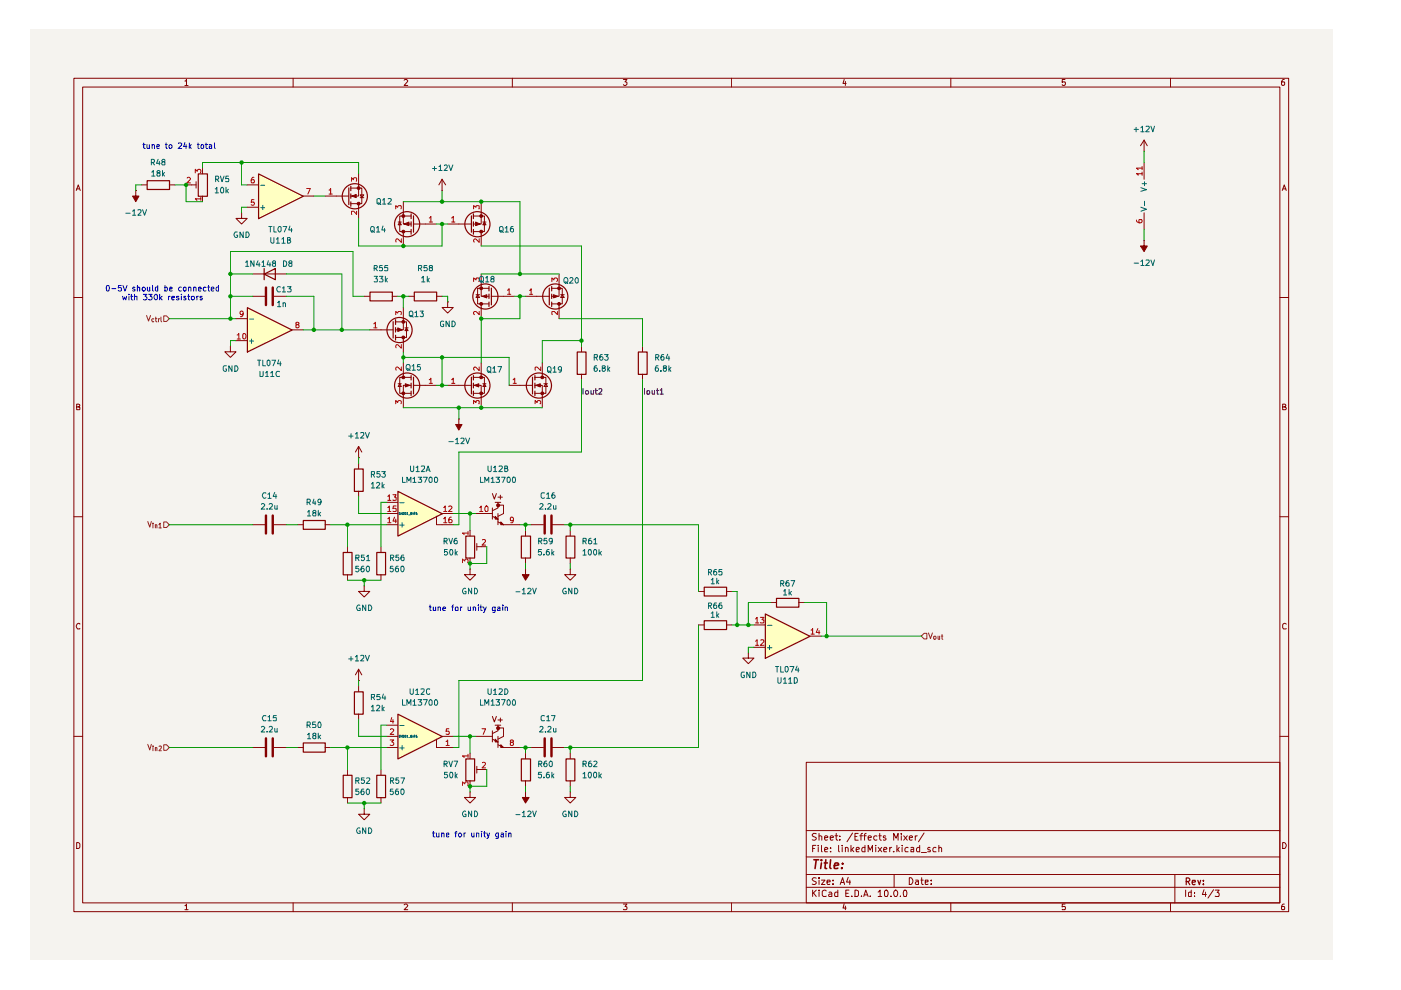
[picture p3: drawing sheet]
<svg xmlns="http://www.w3.org/2000/svg" width="297mm" height="210mm" viewBox="0 0 297 210" stroke-linecap="round" stroke-linejoin="round" font-family="sans-serif">
<path d="M6.3 6.4h276.2v197.1h-276.2z" fill="#f5f3ef"/>
<g fill="none" stroke="#840000" stroke-width=".21">
<path d="M15.7 16.6h257.5v176.7h-257.5zM17.5 18.5h253.9v172.9h-253.9zM39.2 17.2h.2l.1-.4v1.3M39.2 18.1h.7M62.1 16.6v1.9M85.7 17l.2-.2h.3l.2 .3-.7 1h.7M108.6 16.6v1.9M132.2 16.8h.7l-.4 .6 .4 .1v.4l-.2 .2h-.4l-.1-.2M155.1 16.6v1.9M179 16.8l-.3 .9h.7M179.2 17.3v.8M201.6 16.6v1.9"/>
<path d="M225.8 16.8h-.6v.6h.6l.1 .1-.1 .5-.4 .1-.2-.2M248.2 16.6v1.9M272.3 16.8h-.3a.93 .93 0 0 0-.2 1.2h.5l.1-.5-.1-.1h-.5l-.1 .1M16.2 40.4l.4-1.2 .4 1.2M16.3 40h.5M271.9 40.4l.4-1.2 .4 1.2M272 40h.6M15.7 63.1h1.8M271.4 63.1h1.8M16.3 86.3h.4l.2-.3-.1-.2-.5-.1v1.2h.5l.1-.5-.2-.1M271.9 86.3l.6-.1v-.4l-.6-.1v1.2h.6l.2-.4-.3-.2M15.7 109.6h1.8"/>
<path d="M271.4 109.6h1.8M16.9 132.3l-.1-.1a.66 .66 0 0 0-.6 .4 .66 .66 0 0 0 .2 .7h.5M272.7 132.3l-.4-.1-.4 .3v.6l.2 .2h.6M15.7 156.1h1.8M271.4 156.1h1.8M16.3 178.6h.3l.3 .4v.6l-.3 .3h-.3zM170.9 161.6h100.5v29.8h-100.5zM170.9 176.1h100.5M172.3 179.9h.4M173 179.2h-.7v1.4M173.1 176.8l-.6-.1-.3 .3 .1 .3 .7 .2 .1 .2a.51 .51 0 0 1-.4 .4 .51 .51 0 0 1-.5 0M173.5 179.2v.1"/>
<path d="M173.5 179.7v.9M173.7 177.3l.3-.1 .2 .2v.7M173.7 176.7v1.4M174.2 179.2v1.2l.1 .2M174.8 177.6l.7-.1-.1-.2-.4-.1-.2 .2 .1 .7h.5M176 177.6l.7-.1-.1-.2-.4-.1-.2 .2 .1 .7h.5M176.1 179.7v.2M177 177.2h.6M177.3 176.7v1.2l.3 .2M177.8 179.2v1.2l.2 .2M178.1 178v.1M178.1 177.3v.1"/>
<path d="M178.6 179.2v.1M178.6 179.7v.9M179.2 179.8v-.1a.36 .36 0 0 1 .6 .2v.7M179.2 179.7v.9M180.4 179.2v1.4M180.8 176.6l-1.2 1.9M181 179.7l-.6 .6M181.3 177.4h.4M181.9 176.7h-.6v1.4h.6M182.3 177.2h.6M182.9 176.7l-.4 .3v1.1M183.1 177.2h.5"/>
<path d="M183.4 179.2v1.4l-.6-.1a.6 .6 0 0 1 .2-.8h.4M183.6 176.7l-.3 .3v1.1M184.1 177.6l.6-.1v-.2l-.5-.1-.1 .2v.7h.6M185.7 179.2v.1M185.7 179.7v.9M185.9 177.3l-.4-.1-.2 .3v.4l.2 .2h.4M186.2 179.7l.7 .9M186.4 177.2h.5M186.5 176.7v1.2l.4 .2M186.9 179.7l-.7 .9M187.8 177.3h-.5v.2l.6 .4-.3 .2h-.3M188.6 179.7v.9"/>
<path d="M189.1 179.7l-.5 .3M189.5 178.1v-1.4l.5 1 .4-1v1.4M190.2 179.2v1.4M190.7 179.7l-.5 .6M191.1 176.7v.2M191.1 177.2v.9M191.3 179.2v.1M191.3 179.7v.9M191.6 177.2l.8 .9M192.4 177.2l-.8 .9M192.5 179.7h-.3l-.3 .3 .1 .6h.5M192.8 177.6l.7-.1-.2-.3-.5 .2v.5l.2 .2h.4"/>
<path d="M193.1 179.7h.6v.9h-.6v-.4l.6-.2M194.1 177.2v.9M194.5 177.2l-.4 .3M195 179.2v1.4h-.5l-.2-.3 .1-.5 .2-.1h.4M195.9 176.6l-1.2 1.9M197.2 179.7h-.4l-.1 .2 .1 .3 .5 .1-.1 .3h-.5M198.5 179.7h-.5a.59 .59 0 0 0 0 .9h.5M199.1 179.8l.2-.1h.3v.9M199.1 179.2v1.4M271.9 178.6a.65 .65 0 0 1 .8 .7 .65 .65 0 0 1-.8 .6zM39.2 192h.2l.1-.3v1.2M39.2 192.9h.7"/>
<path d="M62.1 191.4v1.9M85.7 191.9l.2-.2h.3l.2 .2-.7 1h.7M108.6 191.4v1.9M132.2 191.7h.7l-.4 .5 .4 .2v.3l-.1 .2-.6-.1M155.1 191.4v1.9M170.9 188.1h100.5M170.9 185.4h100.5M170.9 181.7h100.5M172.3 188.7v1.4M172.5 189.3l.6 .8M173.1 186.2l-.6-.1-.3 .3 .3 .4 .6 .3a.51 .51 0 0 1-.4 .4 .51 .51 0 0 1-.5 0M173.1 188.7l-.8 .8"/>
<path d="M173.7 188.7v.2M173.7 186.1v.2M173.7 186.6v.9M173.7 189.1v1M174.2 186.6h.7l-.7 .9h.7M174.8 180.2l.7-.2-.1-.3h-.4l-.2 .2 .1 .7h.5M175.2 188.9l-.4-.2-.5 .4 .1 .8 .2 .2 .6-.1M175.3 187l.7-.1-.1-.3h-.5l-.1 .2 .1 .7h.5M175.8 189.2l.4-.1 .2 .3v.7h-.6l-.1-.4 .7-.2M176.1 180.5v.1M176.6 187.4v.1M176.6 186.6v.2"/>
<path d="M177.6 188.7v1.4h-.6v-.9h.6M178.1 187.5l.5-1.4 .5 1.4M178.3 187.1h.6M179 191.6l-.3 .9h.7M179.2 192.1v.8M179.3 189.4h.5M179.8 186l-.3 1h.8M180 188.7h-.7v1.4h.7M180.2 186.6v.9M180.6 190v.1M180.6 180.1l.4 .5M181.3 188.7h.3l.4 .4v.6l-.2 .4h-.5z"/>
<path d="M181.5 180.2l.7-.2-.2-.3h-.4l-.1 .7 .1 .2h.5M182.6 190v.1M183.1 190.1l.5-1.4 .5 1.4M183.2 189.7h.7M184.1 180.6v-1.4l.4 1.1 .5-1.1v1.4M184.5 190v.1M186.2 189.1l.4-.4v1.4M186.2 190.1h.7M187.4 180.2l.6-.2-.1-.3h-.4l-.1 .7 .1 .2h.5M187.5 189l.4-.3a.82 .82 0 0 1 .2 1.4l-.5-.1zM188.9 190v.1M189.5 180.5v.1"/>
<path d="M189.6 185.4v2.7M189.8 188.7a.78 .78 0 0 1 .3 1.4h-.4l-.1-.3a.85 .85 0 0 1 .2-1.1zM190.3 180.1l.4 .5M190.9 190v.1M191.6 188.9l.3-.2a.82 .82 0 0 1 .2 1.4l-.5-.1zM192.8 186.1a.72 .72 0 0 1 .8 .7 .72 .72 0 0 1-.8 .7zM194.1 186.6h.5l.1 .9M194.7 186.9h-.4l-.2 .3 .2 .3h.4M195.2 186.6h.5M195.3 180.8h1.1M195.4 186.1v1.2l.3 .2M196.2 187l.6-.1v-.3h-.6v.9h.6"/>
<path d="M197.4 187.4v.1M197.4 186.6v.2M201.6 191.4v1.9M225.8 191.7h-.6v.6l.6-.1 .1 .2-.1 .5-.6-.1M248.2 191.4v1.9M249.1 185.4v6M251.4 188.7v1.4M252.6 188.7v1.4h-.5l-.1-.8 .2-.2 .4 .1M253.2 190v.1M253.2 189.2v.2M255.3 188.6l-.4 1.1h.9M255.6 189.1v1"/>
<path d="M257.3 188.6l-1.2 1.8M257.6 188.7h.9l-.4 .5 .4 .3-.1 .6-.8-.1M272.3 191.7h-.3a.93 .93 0 0 0-.2 1.2h.5l.1-.5-.1-.2h-.5l-.1 .2"/>
</g>
<path d="M251.5 186.9h.5l.3-.3v-.2l-.3-.3h-.5v1.5M251.8 186.9l.5 .7M252.8 187.1l.6-.1v-.4h-.5l-.1 .2 .1 .7h.5M254 186.6l.3 1 .3-1M255.1 187.4v.2M255.1 186.6v.2" fill="none" stroke="#840000" stroke-width=".25"/>
<path d="M172.6 182.3h1M173.1 182.3l-.3 1.8M174.2 182.3v.2M174.2 183l-.2 1.1M174.8 183h.6M175.1 182.3l-.2 1.8h.4M176.1 182.3l-.2 1.6 .3 .2M176.9 183.6l.9-.2-.1-.4h-.7l-.1 .9 .1 .2h.6M178.5 184v.1M178.6 183v.2" fill="none" stroke="#840000" stroke-width=".34"/>
<g fill="#ffffc2">
<path d="M84.3 104.1l9.4 4.8-9.4 4.7z"/>
<path d="M162.2 130.1l9.5 4.8-9.5 4.6z"/>
<path d="M52.4 65.2l9.5 4.7-9.5 4.7z"/>
<path d="M54.8 36.8l9.5 4.8-9.5 4.7z"/>
<path d="M84.3 151.4l9.4 4.7-9.4 4.8z"/>
</g>
<g fill="none" stroke="#840000" stroke-width=".25">
<path d="M116.5 61.1v3.5M117 60.7v1M117 62.4v.9M117 64.1v.9"/>
<circle cx="117.7" cy="62.9" r="2.67"/>
</g>
<path d="M113.8 62.8h2.6M116.9 61.1h2.3v3.3h-2.3" fill="none" stroke="#840000" stroke-width=".21"/>
<path d="M117.4 62.5l.9 .4-.9 .3z" fill="#840000"/>
<path d="M117.3 62.5l1 .3-1 .4zM118.5 64.4v.8" fill="none" stroke="#840000" stroke-width=".21"/>
<path d="M118.3 64.2h.4v.5h-.4z" fill="#840000"/>
<path d="M118.3 64.2h.4v.5h-.4z" fill="none" stroke="#840000" stroke-width=".21"/>
<path d="M118.3 60.9h.4v.5h-.4z" fill="#840000"/>
<path d="M118.5 58.1v4.7h-1.6M111.4 62.8h2.4M118.3 60.9h.4v.5h-.4zM118.5 65.2v2.4M118.9 62.5h.7M119.2 62.5l.4 .6h-.7zM104.4 107.7v2.4M104.4 109.5l1.2 .6M105 106.5h1.2M105.6 106.5v1.2l-1.2 .6" fill="none" stroke="#840000" stroke-width=".21"/>
<path d="M117 59.7v-.8l.4 .5 .3-.5 .4 .1 .1 .5-.2 .2M112.3 61.6h.1l.2-.4v1.2M112.3 62.4h.6M118.2 66v.7l-.7-.7-.5 .1 .1 .6" fill="none" stroke="#a90000" stroke-width=".21"/>
<path d="M105.4 106.9h.4v.4h-.4z" fill="#840000"/>
<path d="M105.4 106.9h.4v.5h-.4z" fill="none" stroke="#840000" stroke-width=".25"/>
<path d="M105.6 107.1h1.2v1.8l-1.2 .6M105.6 108.9v2.4" fill="none" stroke="#840000" stroke-width=".21"/>
<path d="M105 109.5l.6 .6h-.6z" fill="#840000"/>
<path d="M105 109.5l.6 .6h-.6zM105.6 110.7l1.2 .6" fill="none" stroke="#840000" stroke-width=".21"/>
<path d="M106.2 110.7l.6 .6h-.6z" fill="#840000"/>
<path d="M110.2 81.7h2.7M113.4 80h2.3v3.4h-2.3M100.8 108.9h3.6M104.4 104.6l.4 1.2 .4-1.2M105.6 105.4h.9M106.1 105v.8M106.2 110.7l.6 .6h-.6zM106.8 111.3h3.4" fill="none" stroke="#840000" stroke-width=".21"/>
<path d="M101.7 107.6h.2l.1-.3v1.2M101.7 108.5h.7M103 107.4l.2-.1 .3 .2v.8l-.2 .2h-.3l-.2-.5zM108.9 110.2l-.3 .2-.4-.1v-.5l.4-.2a.81 .81 0 0 1 0 1.2h-.3" fill="none" stroke="#a90000" stroke-width=".21"/>
<path d="M112.9 80v3.5M113.4 79.6v1M113.4 81.2v1.1M113.4 82.9v1" fill="none" stroke="#840000" stroke-width=".25"/>
<path d="M113.6 81.7l1-.3v.6z" fill="#840000"/>
<path d="M115 79.3v.7M113.6 81.7l1-.3v.6z" fill="none" stroke="#840000" stroke-width=".21"/>
<circle cx="114.3" cy="81.7" r="2.67" fill="none" stroke="#840000" stroke-width=".25"/>
<path d="M114.8 79.8h.4v.4h-.4z" fill="#840000"/>
<path d="M114.8 79.8h.4v.4h-.4z" fill="none" stroke="#840000" stroke-width=".21"/>
<path d="M114.8 83.2h.4v.4h-.4z" fill="#840000"/>
<path d="M115 77v2.3M107.9 81.7h2.3M113.4 81.7h1.6v4.7M114.8 83.2h.4v.4h-.4zM115.3 81.4h.8M115.7 81.4l.4 .6h-.8z" fill="none" stroke="#840000" stroke-width=".21"/>
<path d="M114.6 77.8v.8l-.8-.8-.3 .1v.6M108.8 80.5l.3-.3v1.1M108.8 81.3h.7M113.5 85.6v-.7l.4 .4 .1-.3h.6v.5l-.1 .1" fill="none" stroke="#a90000" stroke-width=".21"/>
<path d="M34.7 110.7h.6l.6 .6-.6 .5h-.6z" fill="#f5f3ef"/>
<path d="M31.3 110.6l.4 1.2 .4-1.2M32.4 110.9v.2M32.4 111.3v.6M32.9 111.3h.4v.6M32.9 111.3v.6M33.7 111.3l.3-.4v1M33.7 111.9h.5M34.7 110.7h.6l.6 .6-.6 .5h-.6z" fill="none" stroke="#715600" stroke-width=".21"/>
<path d="M56.4 109.3v3.8M57.8 109.3v3.8" fill="none" stroke="#840000" stroke-width=".51"/>
<g fill="none" stroke="#840000" stroke-width=".21">
<path d="M76 98.2v1.2M53.6 111.3h2.6M58.1 111.3h2.6M63.1 111.3h1.2M68.9 111.3h1.2M76 104.1v1.2M82 111.3h2.3M82 108.9h2.3M82 106.5h2.3M92.5 109.5v1.8h3.6M93.7 108.9h2.4M76 144.3h.1"/>
<path d="M76 141.9v2.4M76 145.5v1.1M76 151.4v1.2M76 141.9l-.6 1.2M76 141.9l.7 1.2"/>
</g>
<path d="M75.1 99.4h1.9v4.8h-1.9zM64.3 110.4h4.7v1.8h-4.7zM84.4 104.2l9.4 4.7-9.4 4.8zM75.1 146.7h1.9v4.7h-1.9z" fill="none" stroke="#840000" stroke-width=".25"/>
<g fill="none" stroke="#a90000" stroke-width=".21">
<path d="M82.2 105.2l.3-.3v1.2M82.2 110l.3-.4v1.2M82.2 107.6l.3-.3v1.2M82.2 108.5h.7M82.2 106.1h.7M82.2 110.8h.7M83.3 104.9h.7l-.3 .5 .3 .1v.5h-.7M83.7 109.6l-.4 .9h.8M83.9 110.1v.7M84 107.3h-.6l-.1 .6 .6-.1 .1 .6h-.7M94.1 107.6l.3-.3v1.2M94.1 110l.3-.4v1.2"/>
<path d="M94.1 108.5h.6M94.1 110.8h.6M95.2 107.4l.4-.1 .2 .3-.7 .9h.7M95.7 109.6l-.4 .1-.1 .3v.7l.5 .1 .1-.1v-.4l-.1-.1h-.5v.1"/>
</g>
<g fill="none" stroke="#006464" stroke-width=".21">
<path d="M84.6 108.7l.3 .1v.3h-.3zM84.8 106.6h.9M84.8 111.3h.9M85.1 108.7v.4M85.3 110.8v1M85.4 108.7l.2 .1v.3h-.3zM85.8 108.7l.3 .1v.3h-.3zM86.3 108.8h.2M86.5 108.7h-.2v.4h.2M86.6 109.2h.4M87.1 108.8h.2v-.1h-.2v.4h.2l-.1-.3M87.6 108.7v.4"/>
<path d="M87.7 109.1l.1-.4 .2 .4M87.8 109h.2M88.4 108.7h-.2v.1l.2 .1v.2h-.2"/>
</g>
<path d="M34.7 157.9h.6l.6 .6-.6 .6h-.6z" fill="#f5f3ef"/>
<path d="M31.3 157.8l.4 1.2 .4-1.2M32.4 158.2h.1M32.4 158.5v.7M32.9 158.6h.4v.6M32.9 158.5v.7M33.7 158.2h.5v.4l-.5 .6h.5M34.7 157.9h.6l.6 .6-.6 .6h-.6z" fill="none" stroke="#715600" stroke-width=".21"/>
<path d="M56.4 156.5v3.9M57.8 156.5v3.9" fill="none" stroke="#840000" stroke-width=".51"/>
<g fill="none" stroke="#840000" stroke-width=".21">
<path d="M39.5 39.2h2.1M41.6 38.5v1.4M42.9 35.6v1.2M42.9 41.6v1.2M73.7 115.9v1.2M80.8 115.9v1.2M73.7 121.8v1.2M77.2 124.2v1.2h1.2l-1.2 1.2-1.2-1.2h1.2M77.2 124.2h.1M80.8 121.8v1.2M53.6 158.5h2.6M58.1 158.5h2.6"/>
<path d="M63.1 158.5h1.2M68.9 158.5h1.2"/>
</g>
<path d="M42 36.9h2v4.7h-2zM72.8 117.1h1.8v4.8h-1.8zM79.9 117.1h1.8v4.8h-1.8zM64.3 157.5h4.7v2h-4.7z" fill="none" stroke="#840000" stroke-width=".25"/>
<path d="M39.7 37.8l.4-.2 .3 .3-.8 .9h.8M41.4 36.7v-.8l.4 .4 .1-.3h.6v.7M42.6 42.2h-1.2l.3 .3M42.6 41.8v.7" fill="none" stroke="#a90000" stroke-width=".21"/>
<path d="M34.7 67h.6l.6 .6-.6 .6h-.6z" fill="#f5f3ef"/>
<path d="M31.1 66.9l.4 1.2 .4-1.2M32.6 67.6h-.3l-.1 .1 .1 .5h.3M32.9 67.6h.4M33 67.2v.9l.3 .1M33.6 67.6v.6M33.9 67.6l-.3 .1M34.1 67.2v.9l.2 .1M34.7 67h.6l.6 .6-.6 .6h-.6z" fill="none" stroke="#715600" stroke-width=".21"/>
<path d="M51.2 45.1v1.2h1.2l-1.2 1.2-1.2-1.2h1.2M51.2 45.1h.1" fill="none" stroke="#840000" stroke-width=".21"/>
<path d="M28.8 40.4v1.2h.7l-.7 1.2-.7-1.2h.7z" fill="#840000"/>
<path d="M30 39.2h1.2M35.9 39.2h1.2M28.8 40.4v1.2h-.7l.7 1.2 .7-1.2h-.7M28.8 40.4h.1M97.3 47.5h2.6M100.3 45.8h2.4v3.3h-2.4" fill="none" stroke="#840000" stroke-width=".21"/>
<g fill="none" stroke="#840000" stroke-width=".25">
<path d="M31.2 38.3h4.7v1.9h-4.7zM99.9 45.8v3.4M100.4 45.3v1.1M100.4 47v1M100.4 48.6v1.1"/>
<circle cx="101.2" cy="47.5" r="2.67"/>
</g>
<path d="M100.9 47.1l.9 .4-.9 .4z" fill="#840000"/>
<path d="M100.8 47.1l1 .4-1 .3zM102 49.1v.7" fill="none" stroke="#840000" stroke-width=".21"/>
<path d="M101.8 48.9h.4v.4h-.4z" fill="#840000"/>
<path d="M101.8 48.9h.4v.4h-.4z" fill="none" stroke="#840000" stroke-width=".21"/>
<path d="M101.8 45.6h.4v.4h-.4z" fill="#840000"/>
<path d="M93.7 38l-.7 1.2M93.7 38l.8 1.2M93.7 38v2.4M87.1 45.8h-2.3v3.3h2.3M87.6 47.5h2.6M93.7 40.4h.1M94.9 47.5h2.4M101.8 45.6h.4v.4h-.4zM102 42.8v4.7h-1.7M102 49.8v2.4M102.4 47.1h.6M102.7 47.1l.3 .6h-.6z" fill="none" stroke="#840000" stroke-width=".21"/>
<path d="M95.8 46.2l.3-.3v1.2M95.8 47.1h.6M100.4 44.3v-.7l.5 .3 .1-.3h.5v.7M101.6 50.6v.8l-.8-.8-.4 .3 .2 .4" fill="none" stroke="#a90000" stroke-width=".21"/>
<g fill="none" stroke="#840000" stroke-width=".25">
<path d="M87.2 45.3v1.1M87.2 47v1M87.2 48.6v1.1M87.7 45.8v3.4"/>
<circle cx="86.3" cy="47.5" r="2.67"/>
</g>
<path d="M85.7 47.5l1-.4v.8z" fill="#840000"/>
<path d="M85.5 49.1v.7M85.7 47.5l1-.4v.7z" fill="none" stroke="#840000" stroke-width=".21"/>
<path d="M85.3 48.9h.4v.4h-.4z" fill="#840000"/>
<path d="M85.3 48.9h.4v.4h-.4z" fill="none" stroke="#840000" stroke-width=".21"/>
<path d="M85.3 45.6h.4v.4h-.4z" fill="#840000"/>
<path d="M84.4 47.1h.7M84.8 47.1l.3 .6h-.7zM85.3 45.6h.4v.4h-.4zM85.5 42.8v4.7h1.6M85.5 49.8v2.4M90.2 47.5h2.3M97.3 81.7h2.6M100.3 80h2.4v3.4h-2.4" fill="none" stroke="#840000" stroke-width=".21"/>
<path d="M83.9 44.3v-.7l.4 .3 .2-.3h.5v.7M85.1 50.6v.8l-.9-.8-.3 .3 .1 .4M91 46.2l.4-.3v1.2M91 47.1h.7" fill="none" stroke="#a90000" stroke-width=".21"/>
<path d="M99.9 80v3.5M100.4 79.6v1M100.4 81.2v1.1M100.4 82.9v1" fill="none" stroke="#840000" stroke-width=".25"/>
<path d="M100.6 81.7l.9-.3v.6z" fill="#840000"/>
<path d="M102 79.3v.7M100.6 81.7l.9-.3v.6z" fill="none" stroke="#840000" stroke-width=".21"/>
<circle cx="101.2" cy="81.7" r="2.67" fill="none" stroke="#840000" stroke-width=".25"/>
<path d="M101.8 79.8h.4v.4h-.4z" fill="#840000"/>
<path d="M101.8 79.8h.4v.4h-.4z" fill="none" stroke="#840000" stroke-width=".21"/>
<path d="M101.8 83.2h.4v.4h-.4z" fill="#840000"/>
<path d="M102 77v2.3M94.9 81.7h2.4M100.3 81.7h1.7v4.7M101.8 83.2h.4v.4h-.4zM102.4 81.4h.6M102.7 81.4l.3 .6h-.6z" fill="none" stroke="#840000" stroke-width=".21"/>
<path d="M101.6 77.8v.8l-.8-.8-.4 .3 .2 .4M95.8 80.5l.3-.3v1.1M95.8 81.3h.6M100.4 85.6v-.7l.5 .4v-.3l.2-.1 .5 .1-.1 .6" fill="none" stroke="#a90000" stroke-width=".21"/>
<path d="M97.3 88.8v1.2h.7l-.7 1.2-.7-1.2h.7z" fill="#840000"/>
<path d="M76 97h.1M76 94.7l-.6 1.1M76 94.7l.7 1.1M76 94.7v2.3M87.1 80h-2.3v3.4h2.3M87.6 81.7h2.6M97.3 88.8v1.2h-.7l.7 1.2 .7-1.2h-.7M97.3 88.8h.1" fill="none" stroke="#840000" stroke-width=".21"/>
<path d="M87.2 79.6v1M87.7 80v3.5M87.2 81.2v1.1M87.2 82.9v1" fill="none" stroke="#840000" stroke-width=".25"/>
<path d="M85.9 81.4l1 .3-1 .3z" fill="#840000"/>
<path d="M85.5 79.3v.7M85.9 81.4l1 .3-1 .3z" fill="none" stroke="#840000" stroke-width=".21"/>
<circle cx="86.3" cy="81.7" r="2.67" fill="none" stroke="#840000" stroke-width=".25"/>
<path d="M85.3 79.8h.4v.4h-.4z" fill="#840000"/>
<path d="M85.3 79.8h.4v.4h-.4z" fill="none" stroke="#840000" stroke-width=".21"/>
<path d="M85.3 83.2h.4v.4h-.4z" fill="#840000"/>
<path d="M80.8 69.9h2.5M83.8 68.2h2.4v3.3h-2.4M85.5 77v2.3M84.4 81.4h.7M84.8 81.4l.3 .6h-.7zM85.3 83.2h.4v.4h-.4zM87.1 81.7h-1.6v4.7M90.2 81.7h2.3" fill="none" stroke="#840000" stroke-width=".21"/>
<path d="M85.1 77.8v.8l-.9-.8-.3 .3 .1 .4M83.9 85.6v-.7l.4 .4 .3-.4 .4 .1v.6M91 80.5l.4-.3v1.1M91 81.3h.7" fill="none" stroke="#a90000" stroke-width=".21"/>
<g fill="none" stroke="#840000" stroke-width=".25">
<path d="M83.4 68.2v3.5M83.9 67.8v1M83.9 69.5v.9M83.9 71.1v1"/>
<circle cx="84.7" cy="70" r="2.67"/>
</g>
<path d="M84.4 69.6l.9 .4-.9 .3z" fill="#840000"/>
<path d="M84.3 69.5l1 .4-1 .4zM85.5 71.5v.7" fill="none" stroke="#840000" stroke-width=".21"/>
<path d="M85.3 71.3h.4v.5h-.4z" fill="#840000"/>
<path d="M85.3 71.3h.4v.5h-.4z" fill="none" stroke="#840000" stroke-width=".21"/>
<path d="M85.3 68h.4v.5h-.4z" fill="#840000"/>
<path d="M78.4 69.9h2.4M85.3 68h.4v.5h-.4zM85.5 65.2v4.7h-1.7M85.5 72.2v2.4M85.9 69.5h.6M86.2 69.5l.3 .6h-.6zM94.9 64v1.2h1.2l-1.2 1.2-1.2-1.2h1.2M94.9 64h.1M103.6 61.1h-2.3v3.3h2.3M104.1 62.8h2.7" fill="none" stroke="#840000" stroke-width=".21"/>
<path d="M79.2 68.7l.4-.4v1.2M79.2 69.5h.7M83.9 66.7v-.7l.4 .4 .2-.4h.5v.7M85.1 73.1v.7l-.9-.7-.3 .2 .1 .4" fill="none" stroke="#a90000" stroke-width=".21"/>
<g fill="none" stroke="#840000" stroke-width=".25">
<path d="M103.7 60.7v1M103.7 62.4v.9M103.7 64.1v.9M104.2 61.1v3.5"/>
<circle cx="102.9" cy="62.9" r="2.67"/>
</g>
<path d="M102.3 62.9l1-.4v.7z" fill="#840000"/>
<path d="M102 64.4v.8M102.3 62.8l.9-.3v.7z" fill="none" stroke="#840000" stroke-width=".21"/>
<path d="M101.8 64.2h.4v.5h-.4z" fill="#840000"/>
<path d="M101.8 64.2h.4v.5h-.4z" fill="none" stroke="#840000" stroke-width=".21"/>
<path d="M101.8 60.9h.4v.5h-.4z" fill="#840000"/>
<g fill="none" stroke="#840000" stroke-width=".21">
<path d="M102 58.1v4.7h1.6M77.2 62.8h1.2M83.1 62.8h1.2M86.7 62.8h1.1M92.5 62.8h1.2M100.9 62.5h.8M101.3 62.5l.4 .6h-.8zM101.8 60.9h.4v.5h-.4zM102 65.2v2.4M106.8 62.8h2.3M99.7 120.6v1.2h1.1l-1.1 1.2-1.2-1.2h1.2M99.7 120.6h.1"/>
<path d="M120.9 120.6v1.2h1.2l-1.2 1.2-1.2-1.2h1.2M120.9 120.6h.1"/>
</g>
<path d="M100.4 59.7v-.8l.5 .5v-.4l.2-.1 .5 .1-.1 .7M101.6 66v.7l-.7-.7h-.3l-.2 .2v.3l.2 .2M107.6 61.6l.3-.4v1.2M107.6 62.4h.7" fill="none" stroke="#a90000" stroke-width=".21"/>
<path d="M78.4 61.9h4.8v1.9h-4.8zM87.8 61.9h4.8v1.9h-4.8z" fill="none" stroke="#840000" stroke-width=".25"/>
<path d="M111.4 120.7v1.1h.8l-.8 1.2-.7-1.2h.7z" fill="#840000"/>
<g fill="none" stroke="#840000" stroke-width=".21">
<path d="M123.3 73.4v1.2M123.3 79.3v1.2M136.2 73.4v1.2M136.2 79.3v1.2M99.7 112.4v1.2M99.7 118.3v1.2M101.1 115.2v1.5M101.1 115.9h2.1M111.4 112.4v1.2M111.4 118.3v1.2M112.6 111.3h2.6M117.1 111.3h2.6"/>
<path d="M120.9 112.4v1.2M120.9 118.3v1.2M111.4 120.6v1.2h-.7l.7 1.2 .8-1.2h-.8M111.4 120.6h.1M148.1 125.4h1.2M148.1 132.5h1.2M154 125.4h1.2M154 132.5h1.2M163.4 127.8h1.2M169.3 127.8h1.2"/>
</g>
<path d="M122.4 74.6h1.8v4.8h-1.8zM135.3 74.6h1.9v4.8h-1.9zM98.8 113.7h1.8v4.6h-1.8zM110.5 113.7h2v4.6h-2zM120 113.7h1.9v4.6h-1.9zM149.3 124.5h4.8v1.9h-4.8zM149.3 131.6h4.8v1.9h-4.8zM164.6 126.9h4.8v1.8h-4.8z" fill="none" stroke="#840000" stroke-width=".25"/>
<path d="M98 119.3v-.8l.6 .5 .1-.5h.4l.1 .2-.1 .6M99.2 113h-1.2l.4 .2v.2M99.2 112.7v.7M102.3 114.5l.4-.1 .3 .3-.8 .9h.8" fill="none" stroke="#a90000" stroke-width=".21"/>
<g fill="none" stroke="#0f0f0f" stroke-width=".21">
<path d="M123.6 82.4v1.2M124.2 82.9h.5l.1 .5-.2 .2h-.3l-.2-.2zM125.3 82.8v.8l.5-.1M125.8 82.8v.8M126.2 82.8h.5M126.3 82.4v1l.1 .2h.3M127 82.5l.4-.1 .2 .1v.4l-.7 .7h.7M136.7 82.4v1.2M137.2 82.9h.5v.7l-.5-.1zM138.3 82.8v.8l.5-.1M138.8 82.8v.8M139.2 82.8h.4"/>
<path d="M139.4 82.4v1.2h.2M140 82.7l.3-.3v1.2M140 83.6h.6"/>
</g>
<path d="M115.5 109.3v3.8M116.9 109.3v3.8" fill="none" stroke="#840000" stroke-width=".51"/>
<path d="M195.9 134.3h.6v1.2h-.6l-.6-.6z" fill="#f5f3ef"/>
<path d="M195.3 134.9l.6-.6h.6v1.2h-.6zM196.8 134.2l.5 1.2 .4-1.2M198 135l.3-.1 .2 .1-.2 .6-.3-.1zM198.9 134.9v.6h.3M199.2 134.9v.7M199.6 134.9h.3M199.7 134.5v1l.2 .1" fill="none" stroke="#715600" stroke-width=".21"/>
<path d="M242.6 51v1.2h.6l-.6 1.1-.8-1.1h.8z" fill="#840000"/>
<g fill="none" stroke="#840000" stroke-width=".21">
<path d="M74.3 39.9h2.4v3.3h-2.4M242.6 32.1h.1M242.6 29.7l-.8 1.2M242.6 29.7l.6 1.2M242.6 29.7v2.4M242.6 34.5v3.5M53.6 58.1h7.1M71.3 41.6h2.6M242.6 51v1.2h-.8l.8 1.1 .6-1.1h-.6M242.6 51h.1M242.6 45.1v3.5M48.9 73.4v1.2h1.1l-1.1 1.2-1.2-1.2h1.2"/>
<path d="M48.9 73.4h.1M50 67.6h2.4M50 72.2h2.4M53.6 62.8h2.6M58.1 62.8h2.6M61.9 69.9h2.4M158.7 138.4v1.1h1.2l-1.2 1.2-1.2-1.2h1.2M158.7 138.4h.1M159.9 137.2h2.3M159.9 132.5h2.3M171.7 134.9h2.4"/>
</g>
<g fill="none" stroke="#a90000" stroke-width=".21">
<path d="M242.1 36.8h-1.1l.3 .2v.2M242.1 35.6h-1.1l.3 .4M242.1 35.3v.7M242.1 36.5v.7M241 46.7v.2a.73 .73 0 0 0 1.1 .2v-.5h-.5l-.1 .5 .1 .1M50.3 71l.3-.3v1.2M50.3 71.9h.7M51.6 66.5l-.5 .2-.1-.1-.1-.4a.35 .35 0 0 1 .3-.3 .35 .35 0 0 1 .4 .3l-.2 .9h-.4M51.6 70.8l.2-.1a.64 .64 0 0 1 .4 .6 .64 .64 0 0 1-.5 .6l-.2-.3zM62.9 68.8l-.2-.1v-.3h.6v.3l-.6 .2v.5l.2 .1h.3l.2-.2-.2-.5M160.2 136l.3-.4v1.2M160.2 131.2l.3-.3v1.2"/>
<path d="M160.2 136.8h.7M160.2 132.1h.7M161.2 130.9h.8l-.5 .5h.4l.1 .2-.1 .5-.7-.1M161.3 135.7l.4-.1 .3 .4-.8 .8h.8M172 133.6l.3-.3v1.2M172 134.5h.6M173.4 133.3l-.3 .8h.7M173.7 133.7v.8"/>
</g>
<path d="M241.9 39.8l1.2 .4-1.2 .4M242.1 38.9h1M242.7 38.5v.9M241.9 43.9l1.2 .5-1.2 .4M242.7 42.7v.9M52.9 67.6h.9M52.9 72.3h.9M53.3 71.9v.9M162.7 137.3h1M162.7 132.6h1M163.2 136.8v1" fill="none" stroke="#006464" stroke-width=".21"/>
<path d="M74 39.8v3.6M74.4 39.5v.9M56 58.1l2.4-1.2v2.4zM56 56.9v2.4M74.4 41.1v.9M74.4 42.8v.9M52.5 65.2l9.4 4.8-9.4 4.6zM162.3 130.2l9.4 4.7-9.4 4.7z" fill="none" stroke="#840000" stroke-width=".25"/>
<path d="M56.4 61v3.7M57.8 61v3.7" fill="none" stroke="#840000" stroke-width=".51"/>
<path d="M74.6 41.6l.9-.4v.7z" fill="#840000"/>
<path d="M74.6 41.6l.9-.4v.7zM76 43.2v.7" fill="none" stroke="#840000" stroke-width=".21"/>
<circle cx="75.2" cy="41.6" r="2.67" fill="none" stroke="#840000" stroke-width=".25"/>
<path d="M75.8 43h.4v.4h-.4z" fill="#840000"/>
<path d="M75.8 43h.4v.4h-.4z" fill="none" stroke="#840000" stroke-width=".21"/>
<path d="M75.8 39.7h.4v.4h-.4z" fill="#840000"/>
<g fill="none" stroke="#840000" stroke-width=".21">
<path d="M52.4 39.2h2.4M75.8 39.7h.4v.4h-.4zM76 36.8v4.8h-1.7M52.4 43.9h2.4M64.3 41.6h2.2M68.9 41.6h2.4M76 43.9v2.4M76.4 41.3h.7l-.4 .6zM76.4 41.9h.7M99.7 159.7v1.2M104.4 154.9v2.4M104.4 156.7l1.2 .6"/>
<path d="M105 153.8h1.2M105.6 153.8v1.1l-1.2 .6M112.6 158.5h2.6M117.1 158.5h2.6M99.7 167.9v1.2h1.1l-1.1 1.2-1.2-1.2h1.2M99.7 167.9h.1M99.7 165.5v1.2M101.1 162.5v1.4M101.1 163.2h2.1"/>
</g>
<path d="M53.8 37.6h-.2a.93 .93 0 0 0-.3 1.2h.5l.1-.5-.1-.2h-.5v.2M65 40h.8l-.5 1.1M74.5 38.4v-.7l.4 .4 .2-.4 .5 .1-.1 .6M53.8 42.3h-.5v.6l.5-.1v.6h-.5M69.8 40.3h.1l.2-.3v1.1M69.8 41.1h.6M75.6 44.8v.7l-.6-.7-.5 .1 .1 .6M99.2 159.9v.7M98 166.5v-.7l.6 .4 .1-.4h.4l.1 .1-.1 .6M99.2 160.3h-1.2l.4 .1v.2M102.3 161.7l.4-.1 .3 .4-.8 .8h.8" fill="none" stroke="#a90000" stroke-width=".21"/>
<path d="M54.8 36.9l9.5 4.7-9.5 4.8zM98.8 160.9h1.8v4.7h-1.8z" fill="none" stroke="#840000" stroke-width=".25"/>
<path d="M55.3 39.3h.8M55.3 44h.8M55.7 43.5v.9" fill="none" stroke="#006464" stroke-width=".21"/>
<path d="M115.5 156.5v3.9M116.9 156.5v3.9" fill="none" stroke="#840000" stroke-width=".51"/>
<path d="M105.4 154.1h.4v.5h-.4z" fill="#840000"/>
<path d="M105.4 154.2h.4v.4h-.4z" fill="none" stroke="#840000" stroke-width=".25"/>
<path d="M105.6 154.3h1.2v1.8l-1.2 .6M105.6 156.1v2.4" fill="none" stroke="#840000" stroke-width=".21"/>
<path d="M105 156.7l.6 .6h-.6z" fill="#840000"/>
<path d="M105 156.7l.6 .6h-.6zM105.6 157.9l1.2 .6" fill="none" stroke="#840000" stroke-width=".21"/>
<path d="M106.2 157.9l.6 .6h-.6z" fill="#840000"/>
<g fill="none" stroke="#840000" stroke-width=".21">
<path d="M82 156.1h2.3M82 158.5h2.3M82 153.8h2.3M92.5 156.7v1.8h3.6M93.7 156.1h2.4M100.8 156.1h3.6M104.4 151.9l.4 1.2 .4-1.2M105.6 152.7h.9M106.1 152.2v.9M106.2 157.9l.6 .6h-.6zM106.8 158.5h3.4M111.4 159.7v1.2"/>
<path d="M120.9 159.7v1.2M73.7 163.2v1.1M73.7 169.1v1.2M77.2 171.4v1.2h1.2l-1.2 1.2-1.2-1.2h1.2M77.2 171.4h.1M80.8 163.2v1.1M80.8 169.1v1.2M111.4 165.5v1.2M120.9 165.5v1.2"/>
</g>
<path d="M82.7 156.9h.8l-.4 .4 .4 .3-.1 .4h-.7M82.8 154.7l.4-.2 .3 .4-.8 .8h.8M83.1 152.1l-.3 .9h.7M83.3 152.6v.7M94.6 157.2l.3-.3v1.2M94.6 158.1h.6M95.2 154.5h-.5l-.1 .6 .6-.1v.7l-.6-.1M102.2 154.5h.8l-.6 1.2M108.4 157.4l-.2-.1v-.3h.6v.3l-.6 .2v.5l.2 .1h.2l.3-.3-.3-.4" fill="none" stroke="#a90000" stroke-width=".21"/>
<path d="M84.4 151.4l9.4 4.8-9.4 4.7zM72.8 164.4h1.8v4.7h-1.8zM79.9 164.4h1.8v4.7h-1.8zM110.5 160.9h2v4.7h-2zM120 160.9h1.9v4.7h-1.9z" fill="none" stroke="#840000" stroke-width=".25"/>
<g fill="none" stroke="#006464" stroke-width=".21">
<path d="M84.6 155.9h.3l-.1 .4h-.2zM84.8 158.6h.9M84.8 153.8h.9M85.1 155.9v.4M85.3 158.1v.9M85.3 155.9h.3v.4h-.3zM85.8 155.9h.3l-.1 .4h-.2zM86.3 156.1h.2M86.5 155.9h-.2v.4h.2M86.6 156.4h.4M87.1 156.1h.2v-.2h-.2v.4h.2l-.1-.2M87.6 155.9v.4"/>
<path d="M87.7 156.3l.1-.4 .2 .4M87.8 156.3h.2M88.4 155.9h-.2v.2l.2 .1v.1h-.2"/>
</g>
<path d="M111.4 167.9v1.2h.8l-.8 1.2-.7-1.2h.7z" fill="#840000"/>
<path d="M111.4 167.9v1.2h-.7l.7 1.2 .8-1.2h-.8M111.4 167.9h.1M120.9 167.9v1.2h1.2l-1.2 1.2-1.2-1.2h1.2M120.9 167.9h.1" fill="none" stroke="#840000" stroke-width=".21"/>
<g fill="none" stroke="#009600" stroke-width=".21">
<path d="M30 39.2h-1.2v1.2M37.1 39.2h2.4v3.6h3.4M42.9 35.6v-1.1h33.1v2.3M51.2 34.5v4.7h1.2M242.6 32.1v2.4M48.9 58.1h4.7M52.4 43.9h-1.2v1.2M60.7 58.1h11.8v11.8M66.5 41.6h2.4M76 46.3v5.9h17.7v-4.7M85.5 42.8h24.7v15.3M92.5 47.5h2.4"/>
<path d="M93.7 40.4v2.4M102 52.2h21.3v21.2M102 58.1h16.5M242.6 48.6v2.4M35.9 67.6h14.1M48.9 62.8h4.7M50 72.2h-1.1v1.2M60.7 62.8h5.8v7.1M64.3 69.9h14.1M77.2 62.8h-2.4v-9.5h-25.9v14.3M84.3 62.8h2.4M85.5 75.8h22.4v5.9"/>
<path d="M85.5 62.8v2.4M85.5 74.6v2.4M93.7 75.8v5.9M93.7 62.8h1.2v1.2M109.1 62.8h2.3M110.2 62.8v4.8h-8.2v9.4M118.5 67.6h17.7v5.8M123.3 72.2h-8.3v4.8M76 97v1.2M85.5 86.4h29.5M92.5 81.7h2.4M97.3 86.4v2.4"/>
<path d="M123.3 80.5v15.3h-26v15.5h-1.2M136.2 80.5v63.8h-38.9v14.2h-1.2M35.9 111.3h17.7M60.7 111.3h2.4M70.1 111.3h11.9M73.7 111.3v4.6M76 105.3v3.6h6M82 106.5h-1.2v9.4M96.1 108.9h4.7M99.7 108.9v3.5M103.2 115.9v3.6h-3.5v1.1M110.2 111.3h2.4"/>
<path d="M111.4 111.3v1.1M111.4 119.5v1.1M119.7 111.3h28.4v14.1M120.9 111.3v1.1M120.9 119.5v1.1M73.7 123h7.1M77.2 123v1.2M148.1 132.5v26h-28.4M155.2 132.5h4.7M155.2 125.4h1.1v7.1M159.9 137.2h-1.2v1.2M163.4 127.8h-4.7v4.7"/>
<path d="M170.5 127.8h4.8v7.1M174.1 134.9h21.2M35.9 158.5h17.7M60.7 158.5h2.4M70.1 158.5h11.9M73.7 158.5v4.7M76 152.6v3.5h6M76 144.3v1.2M82 153.8h-1.2v9.4M96.1 156.1h4.7M99.7 156.1v3.6M110.2 158.5h2.4"/>
<path d="M111.4 158.5v1.2M120.9 158.5v1.2M73.7 170.3h7.1M77.2 170.3v1.1M103.2 163.2v3.5h-3.5v1.2M111.4 166.7v1.2M120.9 166.7v1.2"/>
</g>
<g fill="none" stroke="#0000c2" stroke-width=".21">
<path d="M30.3 30.6h.5M30.5 30.3v1l.3 .2M31.2 30.6v.7l.1 .2 .4-.2M31.7 30.6v.9M32.3 30.8l.1-.2 .4 .2v.7M32.3 30.6v.9M33.3 31.1l.5-.1v-.3h-.5v.7h.5M35.1 30.6h.4M35.2 30.3v1l.3 .2M36.1 30.6l.4 .3v.3l-.3 .3-.4-.3v-.3zM37.8 30.4l.6-.1 .1 .3-.7 .9h.7M39.2 30.2l-.3 .9h.7"/>
<path d="M39.5 30.6v.9M40.1 30.3v1.2M40.2 31l.4 .5M40.6 30.6l-.5 .6M41.8 30.6h.4M42 30.3v1.1l.2 .1M42.7 30.7l.3-.1 .2 .2v.5l-.2 .2-.4-.3zM43.5 30.6h.5M43.7 30.3v1l.3 .2M44.4 30.7h.5v.8M44.9 31l-.5 .1v.3h.5M45.5 30.3v1l.1 .2"/>
<path d="M22.6 60.6l.1-.1a.59 .59 0 0 1 .5 .4 .59 .59 0 0 1-.1 .7l-.2 .1-.3-.1zM23.7 61.2h.9M25.7 60.5h-.6v.5h.6v.6l-.1 .1h-.4l-.1-.1M26 62.8l.2 .8 .2-.6 .3 .6 .1-.8M26.1 60.5l.4 1.2 .4-1.2M27.3 62.4v.1M27.3 62.8v.8M27.7 62.8h.5M27.9 62.4v1l.3 .2M28.5 62.9l.5-.1v.8M28.5 62.4v1.2M28.6 61l-.3-.1-.2 .1 .2 .3 .3 .1v.2h-.5"/>
<path d="M29.1 61l.2-.1 .3 .1v.7M29.1 60.5v1.2M30.1 61.1l.5-.2 .2 .2v.4l-.4 .2-.3-.2zM30.4 62.4h.8l-.5 .4 .5 .3-.1 .4h-.7M31.2 60.9v.7l.2 .1 .3-.1M31.5 62.4h.8l-.5 .4 .5 .3-.1 .4h-.7M31.7 60.9v.8M32.3 60.5v1.1l.2 .1M32.9 62.5l.2-.1 .3 .3v.6l-.4 .3a.7 .7 0 0 1-.1-1.1zM33.4 61l-.3-.1-.2 .1v.6l.2 .1 .3-.1M33.4 60.5v1.2M33.9 62.4v1.2"/>
<path d="M34 63.2l.4 .4M34.4 62.8l-.5 .4M35 61l.3-.1 .2 .1v.6l-.2 .1-.3-.1M35 60.5v1.2M35.7 62.8v.8M36 61.3l.5-.1v-.2h-.5v.6h.5M36.1 62.8l-.4 .2M36.4 63.2l.6-.1-.1-.3h-.4l-.1 .2v.4l.2 .2 .3-.1M37.9 62.8h-.4l-.1 .2 .1 .2h.4v.3h-.5M38.4 61l-.3-.1-.3 .2v.4l.3 .2 .3-.1M38.4 62.4v.1M38.4 62.8v.8"/>
<path d="M38.9 61l.4-.1 .2 .1v.6l-.2 .1-.4-.2zM39.4 62.8h-.4l-.1 .2 .6 .4-.2 .2-.4-.1M39.8 62.8h.4M40 61l.1-.1 .4 .1v.7M40 62.4v1l.2 .2M40 60.9v.8M40.6 63l.1-.2h.4l.1 .2-.1 .5h-.5zM41.1 61l.1-.1 .4 .1v.7M41.1 60.9v.8M41.7 62.8v.8M42.1 61.3l.6-.1-.2-.3-.4 .1v.6l.1 .1 .4-.1M42.1 62.8h-.3l-.1 .2"/>
<path d="M42.8 62.8h-.4v.4h.4l.1 .2-.1 .2-.4-.1M43.7 61l-.4-.1-.2 .2 .1 .5h.5M44 60.9h.4M44.2 60.5v1.1l.2 .1M44.8 61.3l.6-.1-.2-.3-.4 .1v.6l.2 .1 .3-.1M46.3 61l-.2-.1-.3 .2 .1 .5h.4M46.3 60.5v1.2M91 128.7h.4M91.2 128.3v1l.2 .2M91.9 128.7v.8l.5-.1M92.4 128.7v.8M92.9 128.8h.5v.7"/>
<path d="M92.9 128.7v.8M93.9 129.1l.6-.2-.2-.2-.4 .2v.4l.1 .2h.4M95.8 128.7h.4M96.2 128.3l-.3 .1v1.1M96.6 128.8h.5l-.1 .7h-.4zM97.6 128.7v.8M98 128.7l-.4 .2M99.2 128.7l.1 .8 .4-.1M99.7 128.7v.8M100.3 128.8l.4-.1 .1 .2v.6M100.3 128.7v.8M101.4 128.3v.1"/>
<path d="M101.4 128.7v.8M101.8 128.7h.5M101.9 128.3v1l.1 .2h.3M102.5 128.7l.3 .8M103.1 128.7l-.4 1.1-.2 .1M105 128.7v.9l-.3 .3-.2-.1M105 128.8a.36 .36 0 0 0-.6 .1l.1 .6h.5M105.5 128.8h.5v.7h-.5v-.4l.5-.2M106.6 128.3v.1M106.6 128.7v.8M107.1 128.8h.5v.7M107.1 128.7v.8"/>
<path d="M91.7 176.6h.5M91.9 176.3v1l.3 .2M92.5 176.6v.7l.2 .2 .3-.2M93 176.6v.9M93.6 176.8l.2-.2 .3 .2v.7M93.6 176.6v.9M94.7 177h.5v-.3h-.5v.7h.5M96.4 176.6h.5M96.9 176.3l-.3 .1v1.1M97.2 176.9l.4-.3 .3 .3v.3l-.4 .3-.3-.3zM98.4 176.6v.9M98.7 176.6l-.3 .3"/>
<path d="M100 176.6v.7l.2 .2 .3-.2M100.5 176.6v.9M101 176.8l.2-.2 .3 .1v.8M101 176.6v.9M102.1 176.3v.1M102.1 176.6v.9M102.5 176.6h.5M102.7 176.3v1.1l.3 .1M103.2 176.6l.3 .9M103.8 176.6l-.3 .9-.1 .3h-.2M105.7 176.6v1l-.1 .2h-.4M105.7 176.7l-.4-.1-.2 .3v.3l.2 .3 .4-.1"/>
<path d="M106.3 176.7l.3-.1 .2 .2v.7M106.8 177h-.5l-.1 .1 .1 .4 .5-.1M107.3 176.3v.1M107.3 176.6v.9M107.9 176.8l.1-.2 .4 .2v.7M107.9 176.6v.9"/>
</g>
<g fill="#009600">
<circle cx="123.3" cy="72.2" r=".47"/>
<circle cx="102" cy="67.6" r=".47"/>
<circle cx="85.5" cy="62.8" r=".47"/>
<circle cx="93.7" cy="47.5" r=".47"/>
<circle cx="85.5" cy="52.2" r=".47"/>
<circle cx="93.7" cy="42.8" r=".47"/>
<circle cx="102" cy="42.8" r=".47"/>
<circle cx="110.2" cy="58.1" r=".47"/>
<circle cx="110.2" cy="62.8" r=".47"/>
<circle cx="111.4" cy="111.3" r=".47"/>
<circle cx="102" cy="86.4" r=".47"/>
<circle cx="99.7" cy="108.9" r=".47"/>
<circle cx="77.2" cy="123" r=".47"/>
<circle cx="99.7" cy="119.5" r=".47"/>
<circle cx="99.7" cy="156.1" r=".47"/>
<circle cx="73.7" cy="111.3" r=".47"/>
<circle cx="73.7" cy="158.5" r=".47"/>
<circle cx="51.2" cy="34.5" r=".47"/>
<circle cx="48.9" cy="62.8" r=".47"/>
<circle cx="48.9" cy="58.1" r=".47"/>
<circle cx="39.5" cy="39.2" r=".47"/>
<circle cx="93.7" cy="75.8" r=".47"/>
<circle cx="93.7" cy="81.7" r=".47"/>
<circle cx="85.5" cy="75.8" r=".47"/>
<circle cx="97.3" cy="86.4" r=".47"/>
<circle cx="120.9" cy="158.5" r=".47"/>
<circle cx="175.3" cy="134.9" r=".47"/>
<circle cx="156.3" cy="132.5" r=".47"/>
<circle cx="120.9" cy="111.3" r=".47"/>
<circle cx="158.7" cy="132.5" r=".47"/>
<circle cx="72.5" cy="69.9" r=".47"/>
<circle cx="66.5" cy="69.9" r=".47"/>
<circle cx="48.9" cy="67.6" r=".47"/>
<circle cx="99.7" cy="166.7" r=".47"/>
<circle cx="111.4" cy="158.5" r=".47"/>
<circle cx="77.2" cy="170.3" r=".47"/>
</g>
<g fill="none" stroke="#006464" stroke-width=".21">
<path d="M32.1 34.5l.6-.1v-.5l-.6-.1v1.2M32.2 36.5l.3-.3v1.1M32.2 37.3h.7M32.3 34.5l.5 .5M33.5 36.7h-.1a.31 .31 0 0 1 0-.5 .31 .31 0 0 1 .5 .1v.4h-.5v.6h.5l.1-.4-.3-.2M33.5 33.8l-.3 .8h.8M33.8 34.2v.8M34.5 36.2v1.1M34.5 34.3l-.2-.3 .2-.2h.3l.2 .4-.5 .1-.2 .2v.3l.2 .2h.4l.1-.5-.2-.2M34.5 36.9l.4 .4M34.9 36.6l-.4 .4M45.7 38l.6-.1v-.5l-.6-.1v1.2"/>
<path d="M46 38l.4 .5M46.7 37.3l.4 1.2 .4-1.2M46.9 39.8l.3-.1 .2 .3v.7l-.2 .2h-.3l-.2-.4zM47.9 39.7v1.2M48.4 37.3h-.5l-.1 .6 .6-.1v.7l-.6-.1M91.7 35.7h.8M92.1 35.3v.9M93 35.3h.2l.2-.3v1.2M93 36.2h.7M94.2 35.1l.5-.1 .1 .1v.4l-.7 .7h.7M95.2 35l.4 1.2 .4-1.2M240.5 27.4h.9"/>
<path d="M240.9 27v.9M241.9 27.1l.3-.3v1.1M241.9 27.9h.7M243 26.8h.6l.1 .3-.8 .8h.8M244 26.8l.4 1.1 .4-1.1M26.7 45.2h.9M28.1 44.8l.3-.4v1.2M28.1 45.6h.7M29.2 44.5h.7v.5l-.7 .6h.7M30.2 44.4l.4 1.2 .5-1.2M45.6 40h.2l.2-.3v1.2M45.6 40.9h.7"/>
<path d="M48.1 40.5l.3 .4M48.4 40.1l-.5 .5M50.3 49.2h-.4a.67 .67 0 0 0-.3 .7 .67 .67 0 0 0 .5 .5l.3-.2v-.3h-.3M51.6 49.2v1.2l-.7-1.2v1.2M52.1 55.6l.3-.3v1.2M52.1 56.5h.6M52.2 49.2h.4a.66 .66 0 0 1 .2 .7 .66 .66 0 0 1-.6 .5zM53.8 55.3v1.2l-.6-1.2v1.2M54.7 55.3l-.3 .8h.7M54.9 55.7v.8M55.5 55.6l.4-.3v1.2M55.5 56.5h.7"/>
<path d="M56.9 55.3l-.3 .8h.8M57 48h.7M57.2 55.7v.8M57.3 48v1.2M57.4 50.4v.9l.3 .3 .4-.2v-1M58 55.8l-.3-.3 .3-.2h.3l.1 .4-.4 .1-.3 .2v.3l.2 .2h.4l.1-.5-.1-.2M58.1 48v1.2h.5M58.6 50.7l.3-.3v1.2M58.6 51.6h.7M59.1 48.1l.3-.1 .2 .3v.6l-.2 .3-.3-.1-.2-.3zM59.8 50.7l.3-.3v1.2M59.8 51.6h.7"/>
<path d="M60 48h.8l-.5 1.2M60.1 55.3a.66 .66 0 0 1 .7 .4 .66 .66 0 0 1-.3 .8h-.4zM61 50.9h.5v-.5h-.5v1.2h.4l.2-.5-.3-.2M61.5 47.9l-.3 .9h.8M61.5 55.8l-.3-.3 .3-.2h.2l.2 .4-.4 .1-.3 .2 .2 .5 .5-.1v-.4l-.2-.2M61.8 48.4v.8M78.7 48.2l.1-.2 .5 .2v.8l-.5 .2a.82 .82 0 0 1-.1-1zM78.8 48.9l.6 .4M79.3 58.6h.7l-.3 .5 .3 .1v.5h-.7M79.3 56.9h.5l.2-.4-.2-.2h-.5v1.1M79.6 56.9l.4 .5M79.8 48.3l.4-.3v1.2"/>
<path d="M79.8 49.2h.7M79.9 42.2l.5-.1a.65 .65 0 0 1 .3 .7 .65 .65 0 0 1-.5 .5l-.3-.2zM80.1 43h.2l.5 .3M80.4 58.6h.8l-.4 .5 .4 .2v.3l-.2 .2-.6-.1M81 56.3h-.5l-.1 .5 .6-.1v.7l-.6-.1M81.1 42.4l.3-.3v1.2M81.1 43.3h.7M81.2 47.9l-.3 .9h.8M81.5 48.4v.8M81.7 58.6v1.2M81.8 59.4l.3 .4M82.1 59l-.4 .4"/>
<path d="M82.2 56.3h-.6l-.1 .5 .6-.1 .1 .6h-.7M82.3 42.2l.4-.1 .3 .3-.8 .9h.8M88.7 56.9h.5l.2-.2v-.3l-.7-.1v1.1M89.1 56.9l.3 .5M89.4 58.9l.3-.3v1.2M89.4 59.8h.7M90.5 56.3h-.6v.5l.5-.1 .2 .2v.3l-.2 .2-.5-.1M90.6 58.6v1.2M90.7 59.4l.3 .4M91 59l-.4 .4M91.3 56.7l-.3-.1 .1-.3h.5v.4h-.3l-.3 .3 .1 .4h.5l.1-.4-.3-.3M101.8 58.8l.2-.2 .4 .1a.87 .87 0 0 1 0 1.1h-.5l-.2-.4z"/>
<path d="M101.9 59.5l.6 .4M103 58.9l.3-.3v1.2M103 59.8h.6M104.3 59.1l-.2-.3 .2-.2h.3l.1 .4-.4 .1-.2 .3 .1 .4 .5-.1v-.4l-.1-.2M105.9 48.2l.5-.2a.65 .65 0 0 1 .3 .7 .65 .65 0 0 1-.5 .5l-.3-.2zM106.1 48.9l.7 .4M107.1 48.3l.3-.3v1.2M107.1 49.2h.7M108.8 48l-.4 .1a.82 .82 0 0 0 .1 1.1l.4-.2v-.4l-.4-.2-.3 .3M119.6 59l.3-.2a.6 .6 0 0 1 .5 .6 .6 .6 0 0 1-.5 .6l-.4-.4zM119.8 59.8h.3l.3 .3M120.8 59l.4-.2 .3 .4-.8 .8h.8"/>
<path d="M122.1 58.9l.2-.1 .3 .3v.7l-.3 .2a.74 .74 0 0 1-.2-1.1zM240.5 55.8h.9M241.9 55.5l.3-.4v1.2M241.9 56.3h.7M243 55.2l.6-.1 .1 .4-.8 .8h.8M244 55.1l.4 1.2 .4-1.2M48 77.6h-.5l-.2 .2v.6l.2 .3h.5v-.5h-.2M49.2 77.6v1.1l-.7-1.1v1.1M49.8 77.6h.4a.66 .66 0 0 1 .2 .7 .66 .66 0 0 1-.6 .4zM54.6 76.4h.7M54.9 76.4v1.2M55.1 78.7l.1 1.1h.4l.2-.1v-1"/>
<path d="M55.7 76.4v1.2h.6M56.3 79.1l.3-.4v1.1M56.3 79.8h.6M56.6 76.5l.2-.1 .4 .1v.8l-.2 .3-.4-.3zM57.4 79.1l.3-.4v1.1M57.4 79.8h.7M57.7 76.4h.7l-.5 1.2M58.8 64.2l.4-.4v1.2M58.8 65h.7M59.1 76.3l-.3 .8h.8M59.3 78.8l-.5-.1-.3 .5 .3 .6h.5M59.4 60.9l-.5-.1-.2 .4 .2 .7 .5-.1"/>
<path d="M59.4 76.7v.9M59.9 61l.3-.2v1.1M59.9 61.9h.6M60 64.3l.2-.1 .3 .1v.7M60 64.2v.8M61 60.8h.7l-.4 .4 .4 .2v.3l-.1 .2-.6-.1M86.3 77.3h.5a.77 .77 0 0 1-.2 1.2l-.3-.1a.87 .87 0 0 1 0-1.1zM86.4 78.1l.6 .5M86.8 66.1l.5-.1a.65 .65 0 0 1 .3 .6 .65 .65 0 0 1-.6 .5l-.2-.1zM87 66.9h.2l.4 .3M87.4 77.6l.3-.3v1.2M87.4 78.5h.7"/>
<path d="M88 66.3l.3-.3v1.1M88 67.1h.6M89.1 77.3h-.5l-.1 .5h.6v.6l-.5 .1-.1-.2M89.1 66h.6l-.3 .4 .3 .1v.6h-.6M94.1 68.2a.45 .45 0 0 0-.7 .1v.7a.45 .45 0 0 0 .7 .2v-.5h-.2M95.2 68.1v1.2l-.6-1.2v1.2M95.8 68.1a.6 .6 0 0 1 .7 .6 .6 .6 0 0 1-.7 .6zM103.4 77.9l.1-.2 .6 .2v.8l-.2 .2h-.4a.74 .74 0 0 1-.1-1zM103.5 78.7l.6 .4M104.5 78.1h.1l.2-.4v1.2M104.5 78.9h.7M105.6 77.7h.7l-.5 1.2"/>
<path d="M116.1 77.9l.2-.2 .4 .1a.87 .87 0 0 1 0 1.1h-.5l-.1-.2zM116.2 78.7l.6 .4M117.3 78.1l.3-.4v1.2M117.3 78.9h.6M119 78.2v.2l-.4 .1-.2-.1v-.4l.2-.3 .4 .2v.8l-.1 .2h-.4M126 75.8l.7-.1v-.4l-.7-.1v1.2M126.3 75.8l.4 .6M126.5 77.6h-.3l-.2 .2v.8l.4 .1 .3-.2v-.3l-.3-.2-.4 .1v.1M127.2 78.6v.1M127.7 75.2h-.4l-.1 .2v.8l.4 .2 .2-.3v-.4l-.2-.1-.4 .1v.2M127.8 78.1l-.1-.2 .1-.3h.4l.2 .1-.3 .4h-.4v.5l.1 .1h.3l.3-.2v-.3l-.3-.1M128.2 75.2h.7l-.4 .4 .4 .1v.6l-.5 .1-.2-.2"/>
<path d="M128.9 77.6v1.1M128.9 78.2l.4 .5M129.3 77.9l-.4 .5M139 75.8l.6-.1 .1-.3-.2-.2h-.5v1.2M139.3 75.8l.4 .6M139.5 77.6h-.3l-.2 .2v.9h.5l.1-.5a.35 .35 0 0 0-.3-.2 .35 .35 0 0 0-.4 .2M140.1 78.6v.1M140.7 75.2h-.3l-.2 .2v.9h.5l.1-.4a.35 .35 0 0 0-.3-.3 .35 .35 0 0 0-.4 .3M140.9 78.1l-.3-.3 .1-.2h.5v.4l-.5 .1-.1 .1 .1 .5h.2l.4-.2-.1-.4h-.1M141.6 75.1l-.4 .8h.8M141.8 75.5v.9M141.8 77.6v1.1"/>
<path d="M141.9 78.2l.3 .5M142.2 77.9l-.4 .5M73.9 92.5h.9M74.4 91.9v1M75.4 92l.3-.3v1.2M75.4 92.9h.6M76.5 91.8h.6v.4l-.6 .7h.6M77.5 91.7l.4 1.2 .4-1.2M80.5 100h-.6v.5h.6l.1 .4-.3 .3-.4-.2M80.9 100h.8l-.4 .4 .3 .1v.6l-.5 .1-.2-.2M87 98.8v.9l.3 .3 .4-.3v-.9M88.2 99.1l.4-.3v1.2"/>
<path d="M88.2 100h.7M89.3 98.9h.7v.4l-.7 .7h.7M90.3 100l.5-1.2 .4 1.2M90.5 99.7h.5M95.2 93.6h.9M96.6 93.2l.3-.3v1.2M96.6 94.1h.7M97.7 93h.7v.4l-.7 .7h.7M98.7 92.9l.4 1.2 .5-1.2M103.5 98.8v.9l.2 .3 .4-.2v-1M104.6 99.1l.4-.3v1.2M104.6 100h.7"/>
<path d="M105.8 98.9l.5-.1 .2 .3-.8 .9h.8M107 99.3h.5v-.5h-.5v1.2h.4l.3-.4-.3-.3M55.5 106.9l.4-.1 .2 .3-.7 .8h.7M56.4 104.6l-.5-.1a.67 .67 0 0 0-.3 .7 .67 .67 0 0 0 .5 .5l.3-.2M56.6 107.9h.1M56.8 104.8l.3-.3v1.2M56.8 105.7h.7M57.1 106.9l.1-.1h.4l.1 .1v.4l-.6 .6h.6M58.3 107.2v.7h.5M58.3 104.4l-.4 .8h.8M58.5 104.8v.9M58.8 107.2v.7"/>
<path d="M65.1 106.5h.5l.2-.2v-.3l-.2-.2h-.5v1.2M65.2 108.5l.3-.3v1.2M65.2 109.4h.7M65.4 106.5l.4 .5M66.5 108.7l-.2-.2 .2-.3h.3l.2 .4-.5 .1-.2 .3 .2 .4 .5-.1v-.4l-.2-.2M66.5 105.8l-.2 .9h.7M66.8 106.3v.7M67.5 108.2v1.2M67.6 109l.4 .4M68 108.6l-.5 .5M68.1 106.3a.35 .35 0 0 1-.4 .3 .35 .35 0 0 1-.3-.3l.1-.4h.5v.9l-.2 .2h-.3M75.4 118.3l.7-.1v-.4l-.7-.1v1.2"/>
<path d="M75.8 118.3l.3 .6M77.2 117.7h-.6v.5h.6l.1 .4-.3 .3-.4-.2M77.7 118l.4-.3v1.2M77.7 118.9h.7M78.7 102.6l.4-.3v1.2M78.7 100.6l.7-.1v-.4l-.7-.1v1.2M78.7 103.5h.7M79.1 100.6l.3 .6M79.8 102.4l.5-.1 .2 .3-.7 .9h.7M81 102.3v1.2M81.1 103l.3 .5M81.4 102.7l-.4 .4"/>
<path d="M82.8 118.3l.6-.1 .1-.3-.2-.2h-.5v1.2M83.1 118.3l.4 .6M84.5 117.7h-.5l-.1 .5h.6v.6l-.4 .1-.2-.2M85.3 101.2v1.1h.6M85.6 117.7l-.4 .1a.82 .82 0 0 0 .1 1.1l.4-.2v-.5l-.4-.1-.3 .3M86.3 102.3v-1.1l.4 .7 .4-.7v1.1M87.5 101.5l.4-.3v1.1M87.5 102.3h.7M88.6 101.2h.8l-.4 .4 .3 .1 .1 .4-.2 .2-.6-.1M89.7 101.2h.9l-.5 1.1M91.1 101.2h.3l.2 .1v.8l-.2 .2h-.3l-.2-.4zM92.3 101.2a.6 .6 0 0 1 .6 .4 .6 .6 0 0 1-.3 .7h-.3l-.2-.2v-.8z"/>
<path d="M94.1 114.7h.6v-.5l-.6-.1v1.2M94.4 114.7l.4 .6M94.8 116.5h-.6v.6l.5-.2 .2 .3v.2l-.2 .3-.5-.2M95.2 114.1l.4 1.2 .3-1.2M95.4 116.6l.4-.1a.69 .69 0 0 1-.2 1.2l-.3-.5zM96.5 116.5v1.2M96.6 117.2l.3 .5M96.9 114.1h-.3a.73 .73 0 0 0-.1 1.2l.4-.1v-.5l-.4-.1-.2 .2M96.9 116.9l-.4 .4M101.9 101.2v1.1h.5M102.8 102.3v-1.1l.4 .7 .4-.7v1.1M104.1 101.5l.4-.3v1.1"/>
<path d="M104.1 102.3h.7M105.2 101.2h.7l-.4 .4 .3 .1v.6l-.6-.1M106.3 101.2h.8l-.5 1.1M107.5 101.3l.2-.1a.6 .6 0 0 1 .6 .4 .6 .6 0 0 1-.3 .7h-.3l-.2-.2zM108.7 101.3l.1-.1a.6 .6 0 0 1 .6 .4 .6 .6 0 0 1-.3 .7l-.4-.1zM114.2 114.7h.6v-.5l-.6-.1v1.2M114.5 106.9l.4-.1 .2 .3-.7 .8h.7M114.5 114.7l.4 .6M114.8 116.5h-.6l-.1 .6 .2-.2h.3l.2 .2v.4l-.2 .2h-.3l-.2-.2M115.3 117.5v.2M115.4 104.6l-.5-.1-.2 .2 .1 .8 .3 .2 .3-.2M115.7 107.9h.1"/>
<path d="M115.9 114.1h-.5l-.1 .6 .2-.1h.4v.6h-.6M115.9 104.8l.3-.3v1.2M115.9 105.7h.7M116.2 106.9l.4-.1 .2 .3-.7 .8h.7M116.4 116.5h-.2a.73 .73 0 0 0-.1 1.2l.3-.1 .1-.4-.3-.3-.4 .3M117 116.5v1.2M117.1 114.6l-.2 .3h-.2l-.3-.3 .1-.4h.6v.9l-.5 .2M117.1 117.2l.3 .5M117.3 107.2l.1 .7h.5M117.4 116.9l-.4 .4M117.5 104.5l-.3 .1-.2 .8 .3 .3 .4-.3v-.2l-.3-.3-.4 .3M117.9 107.2v.7"/>
<path d="M123.6 116.8l.4-.3v1.2M123.6 114.7h.6l.1-.5-.7-.1v1.2M123.6 117.7h.7M124 114.7l.3 .6M124.8 116.6l.3-.1a.69 .69 0 0 1-.1 1.2l-.3-.5zM125.3 114.1l-.5 .3v.8h.6l.1-.4-.3-.2h-.2l-.2 .2M125.9 114.5l.3-.4v1.2M125.9 115.3h.7M126 116.6l.2-.1 .3 .3v.6l-.3 .3-.2-.2a.69 .69 0 0 1 0-.9zM127 116.5v1.2M127.2 117.2l.3 .5M127.5 116.9l-.5 .4"/>
<path d="M73.9 139.7h.9M74.4 139.2v.9M75.4 139.3l.3-.4v1.2M76 120.1h-.6v.5h.6l.1 .4-.2 .2-.5-.1M76.3 128.4l-.1-.1a.66 .66 0 0 0-.6 .4 .66 .66 0 0 0 .3 .8l.5-.1v-.5h-.3M76.5 139h.6v.4l-.6 .7h.6M77.1 120.1h-.3l-.2 .2v.9h.5l.1-.5a.35 .35 0 0 0-.3-.2 .35 .35 0 0 0-.4 .2M77.5 138.9l.4 1.2 .4-1.2M77.6 128.3v1.2l-.7-1.2v1.2M77.8 120.1h.3l.2 .1v.8l-.2 .2a.71 .71 0 0 1-.3-1.1zM78.1 128.3a.66 .66 0 0 1 .7 .4 .66 .66 0 0 1-.2 .8h-.5zM83.3 120.1h-.5l-.1 .5h.6v.6h-.4l-.2-.1"/>
<path d="M84.4 120.1h-.4a.82 .82 0 0 0 .1 1.1l.4-.1v-.5l-.4-.1-.3 .2M85 120.2l.2-.1a.6 .6 0 0 1 .6 .4 .6 .6 0 0 1-.3 .7h-.2l-.3-.2zM98.7 124.8l-.1-.1a.66 .66 0 0 0-.5 .5 .66 .66 0 0 0 .2 .7l.5-.1v-.4h-.2M100 124.7v1.2l-.7-1.2v1.2M100.6 124.7a.66 .66 0 0 1 .6 .4 .66 .66 0 0 1-.2 .8h-.4zM109.4 125.5h.8M110.7 125.1h.2l.2-.4v1.2M110.7 125.9h.7M111.9 124.9l.5-.2 .2 .4-.8 .8h.8M112.9 124.7l.4 1.2 .4-1.2M120 124.8l-.1-.1a.66 .66 0 0 0-.6 .5 .66 .66 0 0 0 .2 .7l.6-.1v-.4h-.3M121.2 124.7v1.2l-.6-1.2v1.2"/>
<path d="M121.8 124.7a.66 .66 0 0 1 .7 .4 .66 .66 0 0 1-.2 .8h-.5zM150.2 121.3h.5l.2-.1-.1-.4-.6-.1v1.2M150.2 128.4h.6l.1-.4-.2-.2h-.5v1.2M150.5 121.3l.4 .6M150.5 128.4l.4 .6M150.8 122.9l.3-.3v1.2M150.8 130l.3-.3v1.2M150.8 123.8h.7M150.8 130.9h.7M151.9 120.7l-.4 .1-.2 .9a.35 .35 0 0 0 .3 .2 .35 .35 0 0 0 .4-.2l-.1-.5h-.2l-.4 .2M151.9 127.8h-.3l-.2 .3v.8h.5l.1-.4a.35 .35 0 0 0-.4-.2 .35 .35 0 0 0-.3 .2M152 122.6v1.2"/>
<path d="M152 129.7v1.2M152.1 123.4l.3 .4M152.1 130.5l.3 .4M152.4 123l-.4 .4M152.4 130.1l-.4 .5M153 127.8l-.4 .1a.82 .82 0 0 0 .1 1.1l.4-.1v-.5l-.4-.1-.3 .2M153.1 120.7h-.6l-.1 .6 .2-.1h.3l.2 .1v.5h-.7M165.5 123.7h.6v-.5l-.6-.1v1.2M165.8 123.7l.4 .6M166.1 125.3h.2l.2-.3v1.2M166.1 126.2h.7M167.2 123.1h-.2a.73 .73 0 0 0-.1 1.2l.4-.1v-.5l-.4-.2-.3 .3"/>
<path d="M167.3 125v1.2M167.5 125.7l.3 .5M167.7 123.1h.8l-.5 1.2M167.8 125.4l-.5 .4M55.5 154.2l.4-.2 .2 .3-.7 .9h.7M56.4 151.8l-.5-.1-.3 .4 .3 .7 .5-.1M56.6 155.1v.1M56.8 152l.3-.3v1.1M56.8 152.8h.7M57.1 154.2l.1-.2h.4l.1 .2v.3l-.6 .7h.6M58.3 154.4v.8l.5-.1M58.6 151.7h-.6l-.1 .5 .6-.1 .1 .6h-.7"/>
<path d="M58.8 154.4v.8M65.1 153.8h.5l.2-.2v-.4l-.2-.1h-.5v1.2M65.2 155.8l.3-.4v1.2M65.2 156.6h.7M65.4 153.8l.4 .5M66.5 156l-.2-.3 .2-.3 .5 .1v.4a.51 .51 0 0 0-.6 .6h.6v-.5h-.2M66.9 153.1h-.6v.6l.5-.1 .2 .2v.3l-.2 .2-.5-.1M67.5 155.4v1.2M67.6 153.1a.75 .75 0 0 1 .3 1.2h-.3l-.2-.5 .1-.6zM67.6 156.2l.4 .4M68 155.9l-.5 .4M75.4 140.1h.6"/>
<path d="M78.7 149.9l.4-.4v1.2M78.7 147.8h.5l.2-.1v-.4l-.7-.1v1.1M78.7 150.7h.7M79.1 147.8l.3 .5M79.8 149.7l.5-.2 .2 .4-.7 .8h.7M80.5 147.2h-.6v.5h.5l.2 .1v.4l-.2 .1h-.5M81 149.5v1.2M81.1 150.3l.3 .4M81.3 147.2l-.3 .8h.8M81.4 149.9l-.4 .5M81.6 147.6v.7M85.3 148.3v1.2h.6"/>
<path d="M86.3 149.5v-1.2l.4 .9 .4-.9v1.2M87 146v1l.2 .2 .4-.2v-1M87.5 148.7h.2l.2-.4v1.2M87.5 149.5h.7M88.1 146.4l.4-.4v1.2M88.1 147.2h.7M88.6 148.3h.8l-.4 .5 .4 .2v.4l-.2 .1-.6-.1M89.2 146.1h.7v.5l-.7 .6h.7M89.7 148.3h.9l-.5 1.2M91.1 148.4l.3-.1 .2 .3v.8l-.2 .1h-.3l-.2-.4zM91.1 146.1l-.5-.1-.2 .3 .1 .8 .3 .1 .3-.1M92.4 148.3a.71 .71 0 0 1 .2 1.2h-.3l-.2-.1v-.8z"/>
<path d="M101.9 148.3v1.2h.5M102.8 149.5v-1.2l.4 .9 .4-.9v1.2M103.5 146v1l.2 .2 .4-.1v-1.1M104.1 148.7l.4-.4v1.2M104.1 149.5h.7M104.6 146.4l.4-.4v1.2M104.6 147.2h.7M105.2 148.3h.7l-.4 .5h.3l.1 .2-.1 .5-.6-.1M105.8 146.1l.5-.1 .2 .4-.8 .8h.8M106.3 148.3h.8l-.5 1.2M107 146h.4a.66 .66 0 0 1 .3 .8 .66 .66 0 0 1-.7 .4zM107.8 148.3a.71 .71 0 0 1 .2 1.2h-.3l-.2-.1v-.8z"/>
<path d="M108.9 148.3a.75 .75 0 0 1 .2 1.2h-.3l-.2-.4 .1-.6zM114.5 154.2l.4-.2 .2 .3-.7 .9h.7M115.4 151.8l-.5-.1-.2 .3v.6l.2 .2 .5-.1M115.7 155.1v.1M115.9 152l.3-.3v1.1M115.9 152.8h.7M116.2 154.2l.4-.2 .2 .3-.7 .9h.7M116.9 151.7h.8l-.4 1.1M117.3 154.4l.1 .8 .5-.1M117.9 154.4v.8M157.8 142.5h-.5l-.2 .2v.6l.2 .3h.5v-.4h-.2M159 142.5v1.2l-.7-1.2v1.2"/>
<path d="M159.6 142.5h.4a.66 .66 0 0 1 .3 .7 .66 .66 0 0 1-.7 .5zM164.4 141.3h.7M164.8 141.3v1.2M164.9 143.7v1l.2 .2h.3l.2-.3v-.9M165.5 141.3v1.2h.6M166.1 144l.4-.3v1.2M166.1 144.9h.7M166.5 141.5l.1-.2a.6 .6 0 0 1 .6 .4 .6 .6 0 0 1-.2 .7l-.3 .1-.2-.3zM167.2 144l.4-.3v1.2M167.2 144.9h.7M167.5 141.3h.8l-.5 1.2M168.4 143.7h.4a.66 .66 0 0 1 .3 .7 .66 .66 0 0 1-.7 .5z"/>
<path d="M169 141.2l-.3 .9h.7M169.2 141.6v.9M75.4 165.5l.7-.1v-.4l-.7-.1v1.2M75.8 165.5l.3 .6M76 167.3h-.6v.5h.6l.1 .4-.2 .3-.5-.2M76.3 175.6l-.1-.1a.66 .66 0 0 0-.6 .5 .66 .66 0 0 0 .3 .7l.5-.1v-.4h-.3M77.1 167.3h-.3l-.2 .3v.8h.5l.1-.4a.35 .35 0 0 0-.3-.3 .35 .35 0 0 0-.4 .3M77.2 164.9h-.6v.5h.6l.1 .5-.3 .2-.4-.2M77.6 175.5v1.2l-.7-1.2v1.2M77.7 165l.6-.1 .1 .4-.8 .8h.8M77.8 167.3h.3l.2 .2v.7l-.2 .3a.71 .71 0 0 1-.3-1.2zM78.1 175.5a.66 .66 0 0 1 .7 .4 .66 .66 0 0 1-.2 .8h-.5z"/>
<path d="M82.8 165.5l.6-.1 .1-.3-.2-.2h-.5v1.2M83.1 165.5l.4 .6M83.3 167.3h-.5l-.1 .5h.6v.6l-.4 .1-.2-.2M84.4 167.3l-.4 .1a.82 .82 0 0 0 .1 1.1l.4-.2v-.5l-.4-.1-.3 .3M84.5 164.9h-.5l-.1 .5h.6v.6l-.4 .1-.2-.2M85 167.5l.2-.2a.6 .6 0 0 1 .6 .4 .6 .6 0 0 1-.3 .7l-.2 .1-.3-.3zM85 164.9h.8l-.5 1.2M94.1 162h.6v-.5l-.6-.1v1.2M94.4 162l.4 .6M94.8 163.7h-.6v.6h.6l.1 .4-.2 .2-.5-.1M95.2 161.4l.4 1.2 .3-1.2M95.4 163.8l.1-.1a.59 .59 0 0 1 .6 .4 .59 .59 0 0 1-.2 .7l-.1 .1-.4-.1z"/>
<path d="M96.3 161.4h.7l-.5 1.2M96.5 163.7v1.2M96.6 164.4l.3 .5M96.9 164.1l-.4 .5M98.7 172h-.1a.66 .66 0 0 0-.5 .4 .66 .66 0 0 0 .2 .7h.5v-.5h-.2M100 172v1.1l-.7-1.1v1.1M100.6 172a.66 .66 0 0 1 .6 .4 .66 .66 0 0 1-.2 .7h-.4zM109.4 172.7h.8M110.7 172.3h.2l.2-.3v1.1M110.7 173.1h.7M111.9 172.1l.5-.1 .2 .3-.8 .8h.8M112.9 172l.4 1.1 .4-1.1"/>
<path d="M114.2 162h.6v-.5l-.6-.1v1.2M114.5 162l.4 .6M114.8 163.7h-.6l-.1 .6h.7v.5l-.2 .1h-.3l-.2-.1M115.3 164.8v.1M115.9 161.4l-.4 .1-.2 .8a.35 .35 0 0 0 .4 .3 .35 .35 0 0 0 .3-.3l-.1-.4-.2-.1-.4 .3M116.4 163.7h-.3l-.2 .3v.8h.5l.1-.4a.35 .35 0 0 0-.3-.2 .35 .35 0 0 0-.4 .2M116.6 161.5l.2-.1 .3 .2v.7l-.3 .3a.7 .7 0 0 1-.2-1.1zM117 163.7v1.2M117.1 164.4l.3 .5M117.4 164.1l-.4 .5M120 172h-.1a.66 .66 0 0 0-.6 .4 .66 .66 0 0 0 .2 .7h.6v-.5h-.3M121.2 172v1.1l-.6-1.1v1.1"/>
<path d="M121.8 172a.66 .66 0 0 1 .7 .4 .66 .66 0 0 1-.2 .7h-.5zM123.6 164.1l.4-.4v1.2M123.6 162h.6l.1-.5-.7-.1v1.2M123.6 164.9h.7M124 162l.3 .6M124.8 163.8l.1-.1a.59 .59 0 0 1 .5 .4 .59 .59 0 0 1-.1 .7l-.2 .1-.3-.1zM125.3 161.4l-.5 .2v.9h.6l.1-.4-.3-.3h-.2l-.2 .3M125.9 161.5l.4-.1 .3 .3-.8 .9h.8M126 163.7h.3l.2 .2v.8l-.3 .2a.71 .71 0 0 1-.2-1.2zM127 163.7v1.2M127.2 164.4l.3 .5M127.5 164.1l-.5 .5"/>
</g>
</svg>
